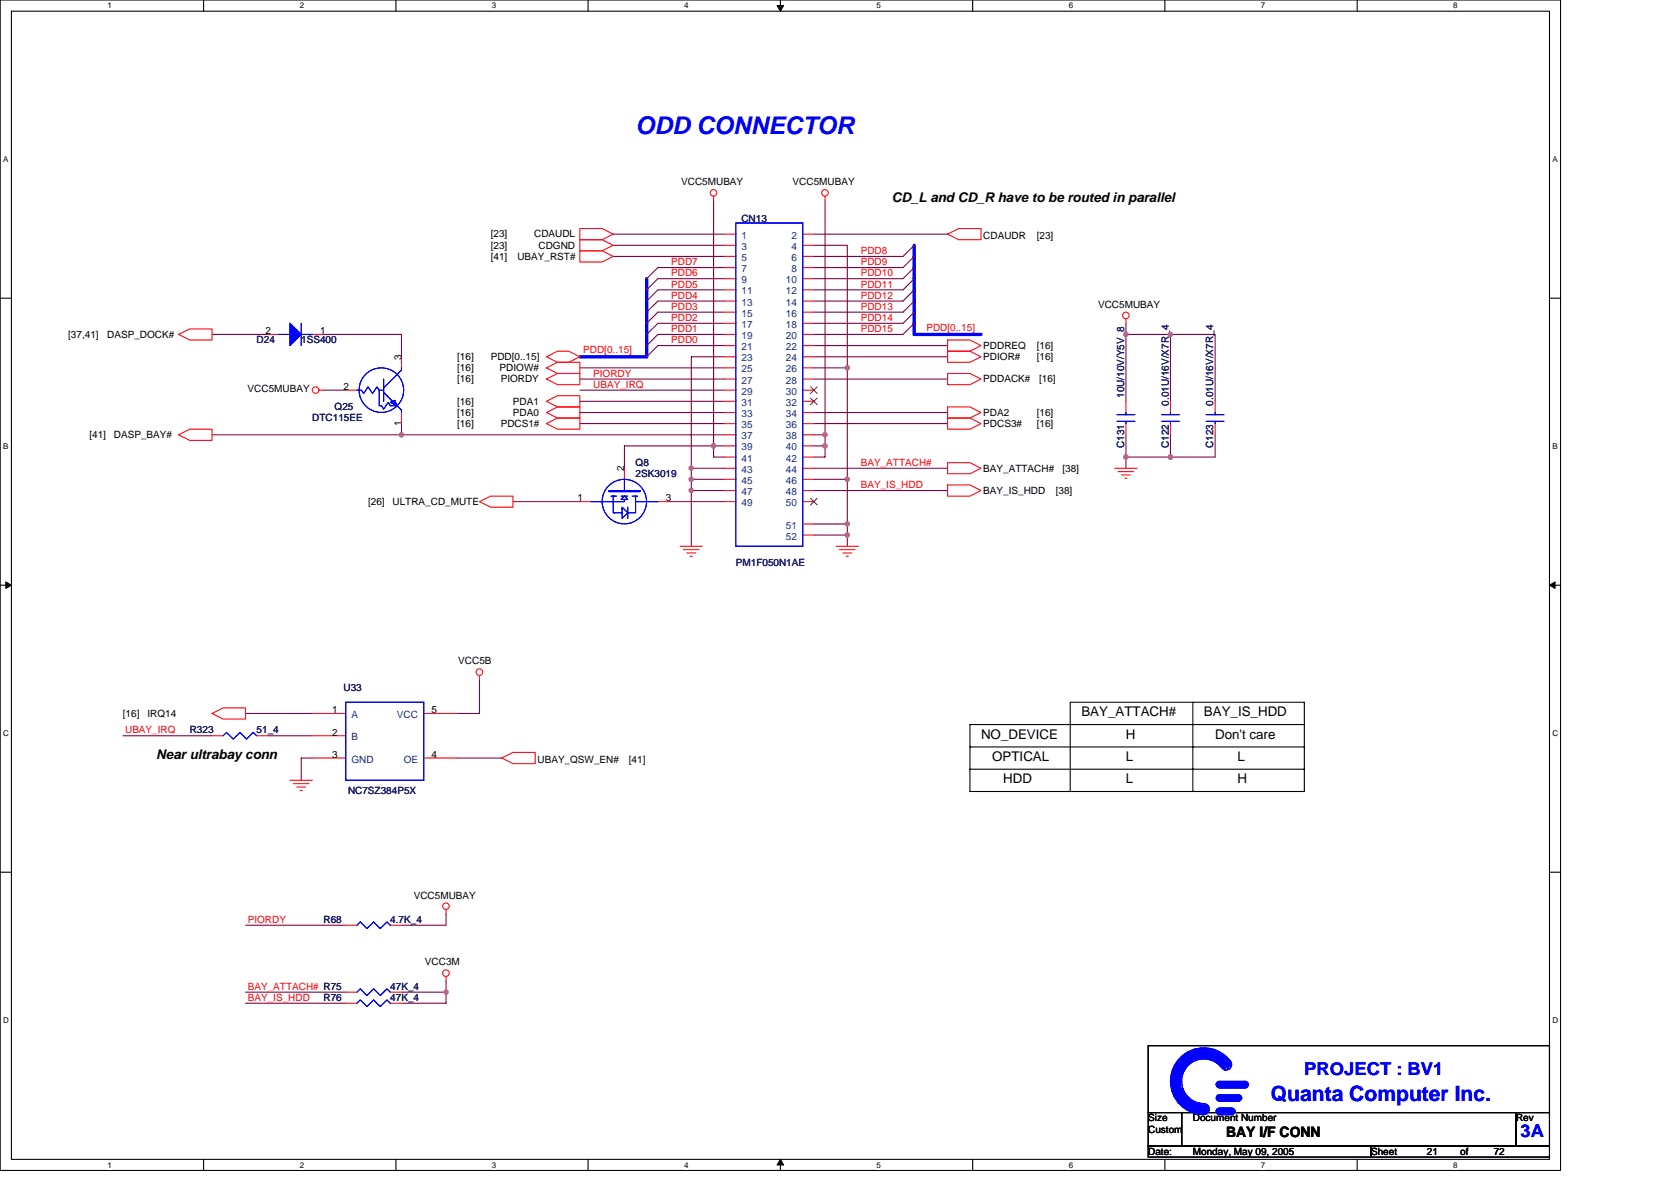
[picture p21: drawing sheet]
<svg xmlns="http://www.w3.org/2000/svg" width="297mm" height="210mm" viewBox="0 0 297 210" stroke-linecap="round" stroke-linejoin="round" font-family="sans-serif">
<defs><g id="words">
<text font-size="4.3" fill="#00f" x="113" y="23.8">ODD CONNECTOR</text>
<text font-size="3.7" fill="#00f" x="225.9" y="195.7">Quanta Computer Inc.</text>
<g font-size="3.2" fill="#00f">
<text x="231.9" y="191.1">PROJECT : BV1</text>
<text x="270.3" y="202">3A</text>
</g>
<text font-size="2.6" x="218" y="202.1">BAY I/F CONN</text>
<g font-size="2.4">
<text x="158.5" y="35.9">CD_L and CD_R have to be routed in parallel</text>
<text x="174.4" y="131.3">NO_DEVICE</text>
<text x="192.2" y="127.3">BAY_ATTACH#</text>
<text x="200.1" y="131.3">H</text>
<text x="214" y="127.3">BAY_IS_HDD</text>
<text x="216" y="131.3">Don't care</text>
<text x="27.8" y="134.9">Near ultrabay conn</text>
<text x="176.4" y="135.3">OPTICAL</text>
<text x="200.1" y="135.3">L</text>
<text x="220" y="135.3">L</text>
<text x="178.3" y="139.2">HDD</text>
<text x="200.1" y="139.2">L</text>
<text x="220" y="139.2">H</text>
</g>
<g font-size="1.8">
<text x="121.1" y="32.9">VCC5MUBAY</text>
<text x="140.9" y="32.9">VCC5MUBAY</text>
<text x="87.2" y="42.2">[23]</text>
<text x="87.2" y="46.2">[41]</text>
<text x="87.2" y="44.2">[23]</text>
<text x="92" y="46.2">UBAY_RST#</text>
<text x="95" y="42.2">CDAUDL</text>
<text x="95.7" y="44.2">CDGND</text>
<text x="174.8" y="42.4">CDAUDR</text>
<text x="184.3" y="42.4">[23]</text>
<text x="47.2" y="59.4">2</text>
<text x="56.9" y="59.4">1</text>
<text x="195.2" y="54.7">VCC5MUBAY</text>
<text x="12.1" y="60">[37,41]</text>
<text x="19.1" y="60">DASP_DOCK#</text>
<text x="71.3" y="64" transform="rotate(-90 71.3 64)">3</text>
<text x="81.3" y="66">[16]</text>
<text x="81.3" y="64">[16]</text>
<text x="87.2" y="64">PDD[0..15]</text>
<text x="88.8" y="66">PDIOW#</text>
<text x="174.8" y="64">PDIOR#</text>
<text x="174.8" y="62">PDDREQ</text>
<text x="184.3" y="62">[16]</text>
<text x="184.3" y="64">[16]</text>
<text x="44" y="69.7">VCC5MUBAY</text>
<text x="61.1" y="69.3">2</text>
<text x="81.3" y="68">[16]</text>
<text x="81.3" y="71.9">[16]</text>
<text x="89" y="68">PIORDY</text>
<text x="91.2" y="71.9">PDA1</text>
<text x="174.8" y="68">PDDACK#</text>
<text x="184.7" y="68">[16]</text>
<text x="15.9" y="77.9">[41]</text>
<text x="20.3" y="77.9">DASP_BAY#</text>
<text x="71.3" y="75.7" transform="rotate(-90 71.3 75.7)">1</text>
<text x="81.3" y="75.9">[16]</text>
<text x="81.3" y="73.9">[16]</text>
<text x="89" y="75.9">PDCS1#</text>
<text x="91.2" y="73.9">PDA0</text>
<text x="174.8" y="75.9">PDCS3#</text>
<text x="174.8" y="73.9">PDA2</text>
<text x="184.3" y="75.9">[16]</text>
<text x="184.3" y="73.9">[16]</text>
<text x="111" y="83.8" transform="rotate(-90 111 83.8)">2</text>
<text x="174.8" y="83.8">BAY_ATTACH#</text>
<text x="188.8" y="83.8">[38]</text>
<text x="65.4" y="89.8">[26]</text>
<text x="69.8" y="89.8">ULTRA_CD_MUTE</text>
<text x="102.7" y="89.1">1</text>
<text x="118.3" y="89.1">3</text>
<text x="174.8" y="87.8">BAY_IS_HDD</text>
<text x="187.7" y="87.8">[38]</text>
<text x="81.5" y="118.1">VCC5B</text>
<text x="21.8" y="127.4">[16]</text>
<text x="26.2" y="127.4">IRQ14</text>
<text x="59.1" y="126.8">1</text>
<text x="59.1" y="130.7">2</text>
<text x="76.7" y="126.8">5</text>
<text x="59.1" y="134.7">3</text>
<text x="76.7" y="134.7">4</text>
<text x="95.5" y="135.5">UBAY_QSW_EN#</text>
<text x="111.8" y="135.5">[41]</text>
<text x="73.6" y="159.7">VCC5MUBAY</text>
<text x="75.5" y="171.6">VCC3M</text>
<text x="204.1" y="199.3">Size</text>
<text x="204.1" y="201.3">Custom</text>
<text x="212" y="199.3">Document Number</text>
<text x="269.5" y="199.3">Rev</text>
<text x="204.1" y="205.3">Date:</text>
<text x="212" y="205.3">Monday, May 09, 2005</text>
<text x="243.7" y="205.3">Sheet</text>
<text x="253.6" y="205.3">21</text>
<text x="259.6" y="205.3">of</text>
<text x="265.5" y="205.3">72</text>
</g>
<g font-size="1.8" fill="#000080">
<text x="131.8" y="39.4">CN13</text>
<text x="45.6" y="61">D24</text>
<text x="53.5" y="61">1SS400</text>
<text x="199.8" y="70.7" transform="rotate(-90 199.8 70.7)">10U/10V/Y5V_8</text>
<text x="55.5" y="74.9">DTC115EE</text>
<text x="59.5" y="72.9">Q25</text>
<text x="207.7" y="72.1" transform="rotate(-90 207.7 72.1)">0.01U/16V/X7R_4</text>
<text x="215.7" y="72.1" transform="rotate(-90 215.7 72.1)">0.01U/16V/X7R_4</text>
<text x="113" y="82.8">Q8</text>
<text x="199.8" y="79.7" transform="rotate(-90 199.8 79.7)">C131</text>
<text x="207.7" y="79.7" transform="rotate(-90 207.7 79.7)">C122</text>
<text x="215.7" y="79.7" transform="rotate(-90 215.7 79.7)">C123</text>
<text x="113" y="84.8">2SK3019</text>
<text x="130.8" y="100.6">PM1F050N1AE</text>
<text x="61.1" y="122.9">U33</text>
<text x="33.7" y="130.4">R323</text>
<text x="45.6" y="130.4">51_4</text>
<text x="61.9" y="141.1">NC7SZ384P5X</text>
<text x="57.5" y="164.1">R68</text>
<text x="69.4" y="164.1">4.7K_4</text>
<text x="57.5" y="177.9">R76</text>
<text x="69.4" y="177.9">47K_4</text>
<text x="69.4" y="175.9">47K_4</text>
</g>
<g font-size="1.8" fill="#f00">
<text x="119.3" y="47.2">PDD7</text>
<text x="153" y="47.2">PDD9</text>
<text x="153" y="45.2">PDD8</text>
<text x="119.3" y="51.1">PDD5</text>
<text x="119.3" y="49.1">PDD6</text>
<text x="119.3" y="53.1">PDD4</text>
<text x="153" y="51.1">PDD11</text>
<text x="153" y="49.1">PDD10</text>
<text x="153" y="53.1">PDD12</text>
<text x="119.3" y="59">PDD1</text>
<text x="119.3" y="55.1">PDD3</text>
<text x="119.3" y="57.1">PDD2</text>
<text x="153" y="57.1">PDD14</text>
<text x="153" y="59">PDD15</text>
<text x="153" y="55.1">PDD13</text>
<text x="164.7" y="58.8">PDD[0..15]</text>
<text x="103.7" y="62.8">PDD[0..15]</text>
<text x="119.3" y="61">PDD0</text>
<text x="105.4" y="67">PIORDY</text>
<text x="105.4" y="68.9">UBAY_IRQ</text>
<text x="153" y="82.8">BAY_ATTACH#</text>
<text x="153" y="86.8">BAY_IS_HDD</text>
<text x="22.2" y="130.4">UBAY_IRQ</text>
<text x="44" y="164">PIORDY</text>
<text x="44" y="175.9">BAY_ATTACH# R75</text>
<text x="44" y="177.9">BAY_IS_HDD</text>
</g>
<g font-size="1.8" fill="#004080">
<text x="131.8" y="42.4">1</text>
<text x="131.8" y="44.4">3</text>
<text x="131.8" y="46.4">5</text>
<text x="140.7" y="42.4">2</text>
<text x="140.7" y="44.4">4</text>
<text x="140.7" y="46.4">6</text>
<text x="131.8" y="48.4">7</text>
<text x="131.8" y="50.3">9</text>
<text x="131.8" y="52.3">11</text>
<text x="139.7" y="50.3">10</text>
<text x="139.7" y="52.3">12</text>
<text x="140.7" y="48.4">8</text>
<text x="131.8" y="54.3">13</text>
<text x="131.8" y="56.3">15</text>
<text x="131.8" y="58.3">17</text>
<text x="139.7" y="54.3">14</text>
<text x="139.7" y="56.3">16</text>
<text x="139.7" y="58.3">18</text>
<text x="131.8" y="60.2">19</text>
<text x="131.8" y="62.2">21</text>
<text x="131.8" y="64.2">23</text>
<text x="139.7" y="60.2">20</text>
<text x="139.7" y="62.2">22</text>
<text x="139.7" y="64.2">24</text>
<text x="131.8" y="66.2">25</text>
<text x="131.8" y="68.2">27</text>
<text x="131.8" y="70.1">29</text>
<text x="139.7" y="66.2">26</text>
<text x="139.7" y="68.2">28</text>
<text x="139.7" y="70.1">30</text>
<text x="131.8" y="72.1">31</text>
<text x="131.8" y="74.1">33</text>
<text x="131.8" y="76.1">35</text>
<text x="139.7" y="72.1">32</text>
<text x="139.7" y="74.1">34</text>
<text x="139.7" y="76.1">36</text>
<text x="131.8" y="78.1">37</text>
<text x="131.8" y="80.1">39</text>
<text x="131.8" y="82">41</text>
<text x="139.7" y="78.1">38</text>
<text x="139.7" y="80.1">40</text>
<text x="139.7" y="82">42</text>
<text x="131.8" y="84">43</text>
<text x="131.8" y="86">45</text>
<text x="131.8" y="88">47</text>
<text x="131.8" y="90">49</text>
<text x="139.7" y="84">44</text>
<text x="139.7" y="86">46</text>
<text x="139.7" y="88">48</text>
<text x="139.7" y="90">50</text>
<text x="139.7" y="93.9">51</text>
<text x="139.7" y="95.9">52</text>
<text x="62.5" y="127.6">A</text>
<text x="62.5" y="131.6">B</text>
<text x="70.6" y="127.6">VCC</text>
<text x="62.5" y="135.5">GND</text>
<text x="71.8" y="135.5">OE</text>
</g>
<g font-size="1.4">
<text x="19.1" y="1.5">1</text>
<text x="53.3" y="1.5">2</text>
<text x="87.5" y="1.5">3</text>
<text x="121.6" y="1.5">4</text>
<text x="155.8" y="1.5">5</text>
<text x="190" y="1.5">6</text>
<text x="224.2" y="1.5">7</text>
<text x="258.3" y="1.5">8</text>
<text x=".5" y="28.8">A</text>
<text x="275.9" y="28.8">A</text>
<text x=".5" y="79.8">B</text>
<text x="275.9" y="79.8">B</text>
<text x=".5" y="130.8">C</text>
<text x="275.9" y="130.8">C</text>
<text x=".5" y="181.8">D</text>
<text x="275.9" y="181.8">D</text>
<text x="19.1" y="207.5">1</text>
<text x="53.3" y="207.5">2</text>
<text x="87.5" y="207.5">3</text>
<text x="121.6" y="207.5">4</text>
<text x="155.8" y="207.5">5</text>
<text x="190" y="207.5">6</text>
<text x="224.2" y="207.5">7</text>
<text x="258.3" y="207.5">8</text>
</g>
</g></defs>
<path d="M0 0h277.4v208h-277.4zM2 2h273.4v204.1h-273.4z" fill="none" stroke="#000" stroke-width=".19"/>
<g fill="#fff">
<path d="M19.1 .2h.8v1.6h-.8z"/>
<path d="M19.1 206.3h.8v1.6h-.8z"/>
</g>
<path d="M36.2 0v2M36.2 206.1v1.9" fill="none" stroke="#000" stroke-width=".19"/>
<g fill="#fff">
<path d="M53.3 .2h.8v1.6h-.8z"/>
<path d="M53.3 206.3h.8v1.6h-.8z"/>
</g>
<path d="M70.4 0v2M70.4 206.1v1.9" fill="none" stroke="#000" stroke-width=".19"/>
<g fill="#fff">
<path d="M87.5 .2h.7v1.6h-.7z"/>
<path d="M87.5 206.3h.7v1.6h-.7z"/>
</g>
<path d="M104.5 0v2M104.5 206.1v1.9" fill="none" stroke="#000" stroke-width=".19"/>
<g fill="#fff">
<path d="M121.6 .2h.8v1.6h-.8z"/>
<path d="M121.6 206.3h.8v1.6h-.8z"/>
</g>
<path d="M138.7 0v2M138.7 206.1v1.9" fill="none" stroke="#000" stroke-width=".19"/>
<path d="M138.1 1h1.2l-.6 1zM138.7 206.1l.6 1h-1.2z" fill="#000" stroke="#000" stroke-width=".18"/>
<g fill="#fff">
<path d="M155.8 .2h.8v1.6h-.8z"/>
<path d="M155.8 206.3h.8v1.6h-.8z"/>
</g>
<path d="M172.9 0v2M172.9 206.1v1.9" fill="none" stroke="#000" stroke-width=".19"/>
<g fill="#fff">
<path d="M190 .2h.8v1.6h-.8z"/>
<path d="M190 206.3h.8v1.6h-.8z"/>
</g>
<path d="M207.1 0v2M207.1 206.1v1.9" fill="none" stroke="#000" stroke-width=".19"/>
<g fill="#fff">
<path d="M224.2 .2h.7v1.6h-.7z"/>
<path d="M224.2 206.3h.7v1.6h-.7z"/>
</g>
<path d="M241.3 0v2M241.3 206.1v1.9" fill="none" stroke="#000" stroke-width=".19"/>
<g fill="#fff">
<path d="M258.3 .2h.8v1.6h-.8z"/>
<path d="M258.3 206.3h.8v1.6h-.8z"/>
<path d="M.5 27.5h1v1.6h-1z"/>
<path d="M275.9 27.5h1v1.6h-1z"/>
<path d="M.5 78.5h1v1.6h-1z"/>
<path d="M275.9 78.5h1v1.6h-1z"/>
</g>
<path d="M0 53h2M275.4 53h2" fill="none" stroke="#000" stroke-width=".19"/>
<g fill="#fff">
<path d="M.5 129.5h1.1v1.6h-1.1z"/>
<path d="M275.9 129.5h1.1v1.6h-1.1z"/>
</g>
<path d="M0 104h2M275.4 104h2" fill="none" stroke="#000" stroke-width=".19"/>
<path d="M1 103.4l1 .6-1 .6zM275.4 104l1-.6v1.2z" fill="#000" stroke="#000" stroke-width=".18"/>
<g fill="#fff">
<path d="M.5 180.5h1.1v1.6h-1.1z"/>
<path d="M275.9 180.5h1.1v1.6h-1.1z"/>
</g>
<path d="M172.4 132.8h59.5M172.4 136.7h59.5M212 124.8v15.9M231.9 128.8h-59.5v11.9h59.5v-15.9h-41.7v15.9M0 155h2M275.4 155h2M204.1 185.8h71.3v11.9h-71.3zM204.1 197.7h6v6h-6zM210.1 197.7h59.4v6h-59.4zM269.5 197.7h5.9v6h-5.9zM204.1 203.7h39.6v2h-39.6zM243.7 203.7h31.7v2h-31.7z" fill="none" stroke="#000" stroke-width=".19"/>
<g fill="none" stroke="#800040" stroke-width=".19">
<path d="M126.8 35.7v45.5h2M146.7 35.7v45.5h-2M37.7 59.4h9.9M57.5 59.4h13.9v4M109 43.6h19.8M109 45.6h19.8M109 41.6h19.8M128.8 59.4h-11.9l-1.9 2M128.8 47.6h-11.9l-1.9 1.9M128.8 55.5h-11.9l-1.9 2M128.8 51.5h-11.9l-1.9 2M128.8 57.5h-11.9l-1.9 1.9"/>
<path d="M128.8 49.5h-11.9l-1.9 2M128.8 53.5h-11.9l-1.9 2M144.7 43.6h5.9v53.5M144.7 41.6h23.7M162.5 57.5l-2 1.9h-15.8M162.5 45.6l-2 2h-15.8M162.5 43.6l-2 2h-15.8M162.5 53.5l-2 2h-15.8M162.5 49.5l-2 2h-15.8M162.5 55.5l-2 2h-15.8M162.5 47.6l-2 1.9h-15.8M162.5 51.5l-2 2h-15.8"/>
<path d="M200.1 59.4h15.9v11.9M200.1 57.5v13.8M208.1 59.4v11.9M37.7 77.3h91.1M57.5 69.3h4M71.4 75.3v2M103.1 69.3h25.7M103.1 67.4h25.7M103.1 73.3h25.7M103.1 75.3h25.7M103.1 65.4h25.7M103.1 71.3h25.7"/>
<path d="M128.8 79.2h-17.8v4M128.8 63.4h-5.9v33.7M128.8 61.4h-11.9l-1.9 2M144.7 77.3h2M144.7 79.2h2M144.7 61.4h23.7M144.7 67.4h23.7M144.7 63.4h23.7M144.7 73.3h23.7M144.7 75.3h23.7M144.7 65.4h5.9M200.1 77.3v5.9"/>
<path d="M208.1 77.3v3.9M216 77.3v3.9h-15.9M91.2 89.2h11.9M118.9 89.2h9.9M122.9 87.2h5.9M122.9 83.2h5.9M122.9 85.2h5.9M144.7 87.2h23.7M144.7 83.2h23.7M144.7 93.1h5.9M144.7 95.1h5.9M144.7 85.2h5.9"/>
<path d="M21.8 130.8h15.9M43.6 126.8h11.9M47.6 130.8h7.9M55.5 134.7h-2v4M81.3 134.7h7.9M85.2 120.9v5.9h-3.9M43.6 164.4h17.9M43.6 176.3h17.9M43.6 178.3h17.9M71.4 176.3h7.9M79.3 162.5v1.9h-7.9M79.3 174.3v4h-7.9"/>
</g>
<g fill="#f0f" stroke="#f0f" stroke-width=".19">
<circle cx="126.8" cy="79.2" r=".39"/>
<circle cx="146.6" cy="77.3" r=".39"/>
<circle cx="208.1" cy="59.4" r=".38"/>
<circle cx="200.1" cy="59.4" r=".39"/>
<circle cx="208.1" cy="81.2" r=".39"/>
<circle cx="200.1" cy="81.2" r=".39"/>
<circle cx="122.9" cy="87.2" r=".39"/>
<circle cx="150.6" cy="65.4" r=".39"/>
<circle cx="150.6" cy="85.2" r=".39"/>
<circle cx="146.7" cy="79.2" r=".39"/>
<circle cx="150.6" cy="93.1" r=".39"/>
<circle cx="150.6" cy="95.1" r=".39"/>
<circle cx="71.4" cy="77.3" r=".39"/>
<circle cx="122.9" cy="83.2" r=".38"/>
<circle cx="122.9" cy="85.2" r=".39"/>
<circle cx="79.3" cy="176.3" r=".39"/>
</g>
<path d="M115 49.5v13.9h-11.9M162.5 43.6v15.8h11.9" fill="none" stroke="#00f" stroke-width=".59"/>
<g fill="none" stroke="#f00" stroke-width=".19">
<path d="M126.8 34.9v.8M146.7 34.9v.8M31.7 59.4l2-.9h4v1.9h-4zM47.6 59.4h2M55.5 59.4h2M103.1 40.6h3.9l2 1-2 1h-3.9zM103.1 42.6h3.9l2 1-2 1h-3.9zM103.1 44.6h3.9l2 1-2 1h-3.9zM128.8 59.4h2M128.8 41.6h2M128.8 43.6h2M128.8 45.6h2"/>
<path d="M128.8 47.6h2M128.8 49.5h2M128.8 51.5h2M128.8 53.5h2M128.8 55.5h2M128.8 57.5h2M142.7 59.4h2M142.7 41.6h2M142.7 43.6h2M142.7 45.6h2M142.7 47.6h2M142.7 49.5h2"/>
<path d="M142.7 51.5h2M142.7 53.5h2M142.7 55.5h2M142.7 57.5h2M168.4 41.6l2-1h4v2h-4zM200.1 56.7v.8M31.7 77.3l2-1h4v2h-4zM56.7 69.3h.8M61.5 69.3h2M71.4 63.4v2M71.4 73.3v2M97.1 63.4l2-1h2l2 1-2 1h-2z"/>
<path d="M97.1 65.4l2-1h4v2h-4zM97.1 75.3l2-1h4v2h-4zM97.1 73.3l2-1h4v2h-4zM97.1 71.3l2-1h4v2h-4zM97.1 67.4l2-1h4v2h-4zM128.8 69.3h2M128.8 61.4h2M128.8 63.4h2M128.8 65.4h2M128.8 67.4h2M128.8 71.3h2M128.8 73.3h2"/>
<path d="M128.8 75.3h2M128.8 77.3h2M128.8 79.2h2M142.7 69.3h2M142.7 61.4h2M142.7 63.4h2M142.7 65.4h2M142.7 67.4h2M142.7 71.3h2M142.7 73.3h2M142.7 75.3h2M142.7 77.3h2"/>
<path d="M142.7 79.2h2M168.4 62.4h4l2 1-2 1h-4zM168.4 74.3h4l2 1-2 1h-4zM168.4 72.3h4l2 1-2 1h-4zM168.4 60.4h4l2 1-2 1h-4zM168.4 66.4h4l2 1-2 1h-4zM200.1 71.3v2M200.1 75.3v2M208.1 71.3v2M208.1 75.3v2M216 71.3v2M216 75.3v2"/>
<path d="M85.2 89.2l2-1h4v1.9h-4zM103.1 89.2h1.9M111 83.2v2M116.9 89.2h2M120.9 97.1h4M121.5 97.7h2.8M122.1 98.3h1.6M122.7 98.9h.4M128.8 83.2h2M128.8 89.2h2M128.8 81.2h2M128.8 85.2h2"/>
<path d="M128.8 87.2h2M142.7 83.2h2M142.7 89.2h2M142.7 81.2h2M142.7 85.2h2M142.7 87.2h2M142.7 93.1h2M142.7 95.1h2M148.6 97.1h4M149.2 97.7h2.8M149.8 98.3h1.6M150.4 98.9h.4"/>
<path d="M168.4 86.2h4l2 1-2 1h-4zM168.4 82.2h4l2 1-2 1h-4zM198.2 83.2h3.9M198.8 83.8h2.7M199.4 84.4h1.5M200 85h.3M37.7 126.8l2-1h3.9v2h-3.9zM37.7 130.8h2M45.6 130.8h2M51.6 138.7h3.9M52.2 139.3h2.7M52.7 139.9h1.6"/>
<path d="M55.5 130.8h6M55.5 126.8h6M55.5 134.7h6M75.3 126.8h6M75.3 134.7h6M85.2 120.1v.8M89.2 134.7l2-1h3.9v2h-3.9zM53.3 140.5h.4M61.5 178.3h2M61.5 176.3h2M61.5 164.4h2M69.4 178.3h2"/>
<path d="M69.4 176.3h2M69.4 164.4h2M79.3 161.7v.8M79.3 173.6v.7"/>
<circle cx="126.8" cy="34.3" r=".58"/>
<circle cx="146.6" cy="34.3" r=".58"/>
<circle cx="200.1" cy="56.1" r=".58"/>
<circle cx="56.1" cy="69.3" r=".58"/>
<circle cx="85.2" cy="119.5" r=".59"/>
<circle cx="79.3" cy="173" r=".58"/>
<circle cx="79.3" cy="161.1" r=".58"/>
</g>
<g fill="none" stroke="#00f" stroke-width=".19">
<path d="M130.8 39.6h11.9v57.5h-11.9zM49.6 59.4h2M53.5 57.5v3.9M53.5 59.4h2M63.5 69.3h.7l.4 .6 .8-1.2 .8 1.2 .8-1.2 .4 .6h.8M67.4 69.3v2.8h.4l.4 .6 .8-1.2 .4 .6h1.2l.8 .8v.4M68.2 67.4v3.9M68.2 69.7l1.6 1.6M71.4 65.4v.4l-3.2 3.2M198.6 74.9h3.1M198.6 73.7h3.1M200.1 73.3v.4"/>
<path d="M200.1 74.9v.4M206.5 74.9h3.2M206.5 73.7h3.2M208.1 73.3v.4M208.1 74.9v.4M214.4 74.9h3.2M214.4 73.7h3.2M216 73.3v.4M216 74.9v.4M108.2 87.2h5.6v.2h-5.6zM108.6 88.2h1M109 88.2v2.9h1.6"/>
<path d="M110.4 88.2h1.2M110.6 90.4v1.7l1-1M110.6 90.6v-.5l1 1M110.6 88.6l.4-.4 .6 .6h-1.2zM111 88.8v.4h-6M111 85.2v2M111.6 90.1v2M112.4 88.2h1M113 89.2v1.9h-1.4M113 89.2h3.9M113 88.2v1M39.7 130.8l.6-.6 1.2 1.2 1.1-1.2 1.2 1.2 1.2-1.2 .6 .6"/>
<path d="M61.5 124.8h13.8v13.9h-13.8zM63.5 178.3l.5-.6 1.2 1.2 1.2-1.2 1.2 1.2 1.2-1.2 .6 .6M63.5 176.3l.5-.6 1.2 1.2 1.2-1.2 1.2 1.2 1.2-1.2 .6 .6M63.5 164.4l.5-.5 1.2 1.1 1.2-1.1 1.2 1.1 1.2-1.1 .6 .5M208.3 190.8v2.8l.2 .6v-4l.2-.4v5l.2 .2v-5.6l.2-.4v6.3l.2 .3v-6.8l.2-.2v7.6M209.7 196.2v-7.8l.2-.2v8.1h.2v-2.9l.1 .4v2.8l.3 .1v-2.5l.1 .4v2.3l.2 .2v-2.3l.2 .2v2.3h.2v-2.1l.3 .1v2.2h.1v-1.9l.2 .1v1.8l.2 .2v-2l.2 .2v1.8h.2v-1.5M210.1 187.8v3.4l.1-.6v-2.8l.3-.2v2.6l.1-.2v-2.6l.2-.2v2.4l.2-.2v-2.4h.2v2.2l.3-.2v-2l.1-.2v2l.2-.2v-1.8l.2-.2v2M212.4 195.9v.3h.2v1.5h.2v-1.5h.2v1.7h-.4l.6-1.7v1.7l.2-.2v-1.5l.2 .4v1.3h.2v-1.6h.2v1.6h.2v-1.6h.2v1.6l.2-.2v-1.1l.2 .1v.8M212.4 186.4v2l-.2-.2v-1.6zM212.4 187.9a4.6 4.6 0 0 1 5.5 1.9M212.4 187.7l1.5-.3a4.7 4.7 0 0 1 4.3 2.7M212.4 187.5a5 5 0 0 1 6.1 2.5"/>
<path d="M212.4 187.3l1.5-.3a5.1 5.1 0 0 1 4.6 2.6M212.4 187.1a5.3 5.3 0 0 1 6.3 2.5M212.4 188.3l1.5-.3a4.2 4.2 0 0 1 3.8 2.2M212.4 188.1a4.4 4.4 0 0 1 5.5 2.1M212.6 186.8a5.6 5.6 0 0 1 6.2 2.7M212.6 186.6l1.3-.2a5.7 5.7 0 0 1 5 2.8M212.6 186.6v1.6M216.4 192.4h5.3v.2h-5.5v.2h5.8l-.3 .2h-5.3l.2 .2h5.1M216.4 194.8h4.2v.2h-4.2l-.2 .2h4.5l-.1 .1h-4.4l.4 .3h3.8M216.4 197.1h3v.2h-3.2v.2h3.4l-.2 .2h-3.2l.4 .2h2.8M216.8 196.9h2.2M216.8 198.1h2.2"/>
<path d="M216.8 195.7h3.4M216.8 194.6h3.4M216.8 193.4h4.6M216.8 192.2h4.6M217.1 189.7a3.9 3.9 0 0 0-4.4-1.3 3.9 3.9 0 0 0-2.6 3.8 3.9 3.9 0 0 0 3.9 3.9M218.6 188.5a5.9 5.9 0 0 0-6.6-1.9 5.9 5.9 0 0 0-3.9 5.6 5.9 5.9 0 0 0 5.9 5.9"/>
<circle cx="67.8" cy="69.3" r="4"/>
<circle cx="111" cy="89.2" r="4"/>
<circle cx="214" cy="197.1" r=".98"/>
<circle cx="216.8" cy="195.1" r=".58"/>
<circle cx="216.8" cy="192.8" r=".58"/>
<circle cx="216.8" cy="197.5" r=".58"/>
<circle cx="218" cy="189.2" r=".98"/>
<circle cx="219" cy="197.5" r=".58"/>
<circle cx="220.1" cy="195.1" r=".58"/>
<circle cx="221.3" cy="192.8" r=".59"/>
</g>
<g fill="#00f" stroke="#00f" stroke-width=".19">
<path d="M51.6 57.5l1.9 1.9-1.9 2z" fill-rule="evenodd"/>
<path d="M51.6 57.5l1.9 1.9-1.9 2z" fill-rule="evenodd"/>
<path d="M69.4 71.5l.8-.4 .4 1z" fill-rule="evenodd"/>
<path d="M69.4 71.5l.8-.4 .4 1z" fill-rule="evenodd"/>
</g>
<path d="M144.1 68.7l1.2 1.3M144.1 70.7l1.2 1.2M145.3 68.7l-1.2 1.3M145.3 70.7l-1.2 1.2M144.1 88.6l1.2 1.2M145.3 88.6l-1.2 1.2" fill="none" stroke="#804000" stroke-width=".18"/>
<use href="#words"/>
</svg>
